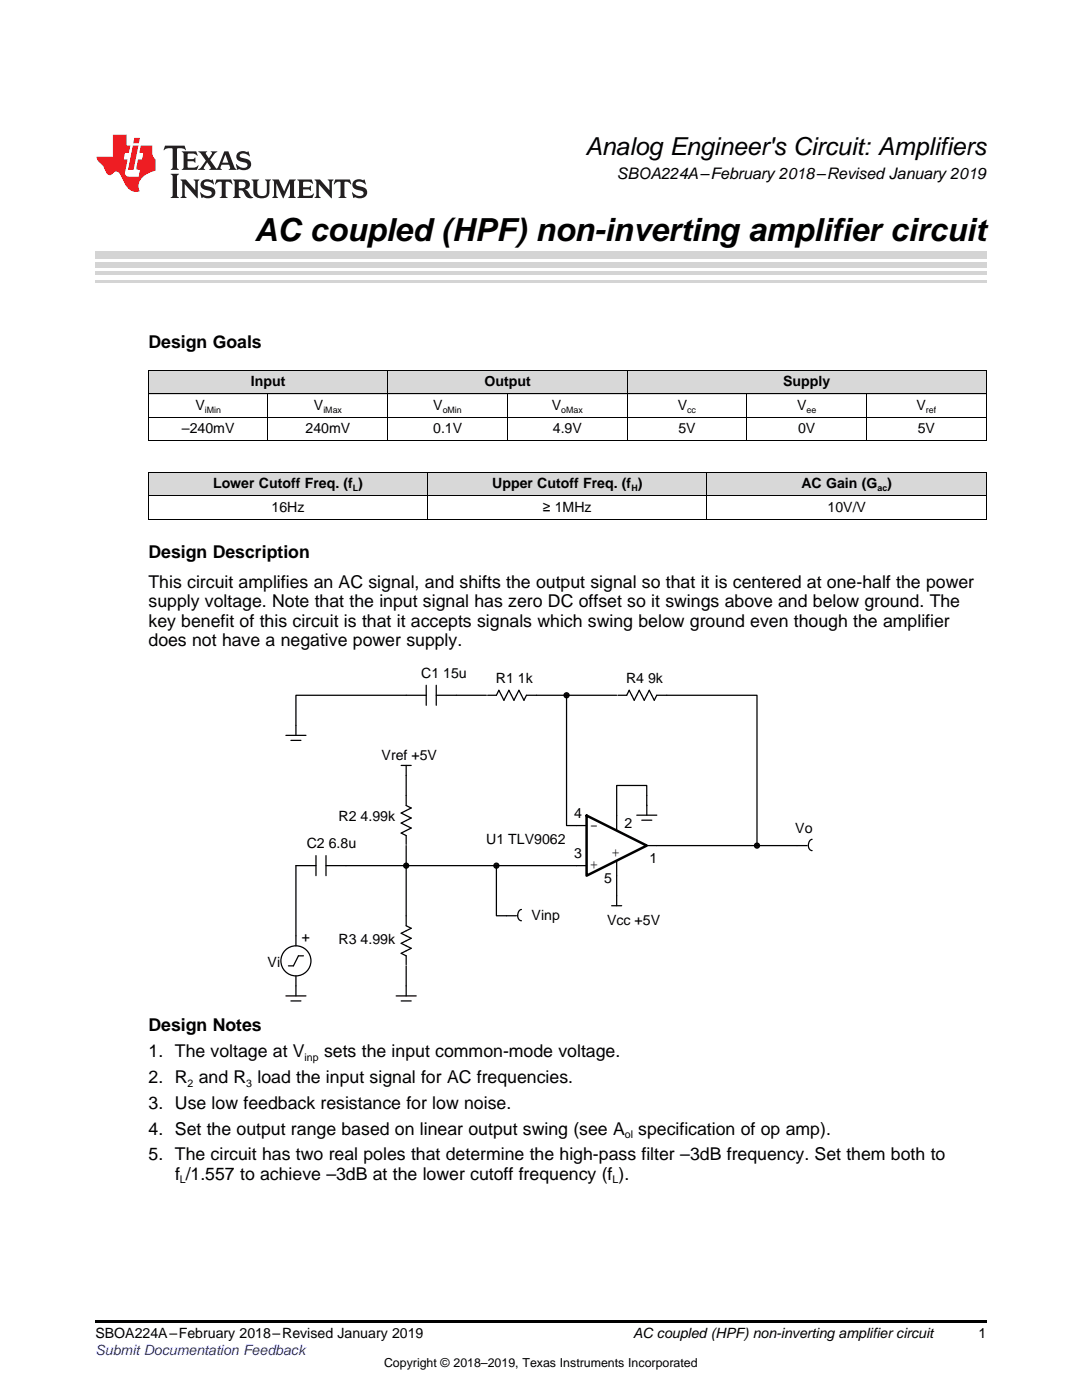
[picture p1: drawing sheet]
<svg xmlns="http://www.w3.org/2000/svg" width="216mm" height="279mm" viewBox="0 0 216 279" stroke-linecap="round" stroke-linejoin="round" font-family="sans-serif">
<defs><g id="words">
<text font-size="6.3" x="50.8" y="48">AC coupled (HPF) non-inverting amplifier circuit</text>
<text font-size="4.9" x="116.8" y="30.9">Analog Engineer's Circuit: Amplifiers</text>
<g font-size="3.5">
<text x="29.6" y="69.4">Design Goals</text>
<text x="29.6" y="111.4">Design Description</text>
<text x="29.6" y="117.3">This circuit amplifies an AC signal, and shifts the output signal so that it is centered at one-half the power</text>
<text x="29.6" y="121.2">supply voltage. Note that the input signal has zero DC offset so it swings above and below ground. The</text>
<text x="29.6" y="125.1">key benefit of this circuit is that it accepts signals which swing below ground even though the amplifier</text>
<text x="29.6" y="129">does not have a negative power supply.</text>
<text x="29.6" y="205.8">Design Notes</text>
<text x="29.6" y="211">1. The voltage at V</text>
<text x="64.7" y="211">sets the input common-mode voltage.</text>
<text x="29.6" y="216.1">2. R and R load the input signal for AC frequencies.</text>
<text x="29.6" y="221.3">3. Use low feedback resistance for low noise.</text>
<text x="29.6" y="226.4">4. Set the output range based on linear output swing (see A</text>
<text x="127.4" y="226.4">specification of op amp).</text>
<text x="29.6" y="231.6">5. The circuit has two real poles that determine the high-pass filter –3dB frequency. Set them both to</text>
<text x="34.9" y="235.5">f /1.557 to achieve –3dB at the lower cutoff frequency (f ).</text>
</g>
<text font-size="3.2" x="123.1" y="35.7">SBOA224A–February 2018–Revised January 2019</text>
<g font-size="2.8">
<text x="50.1" y="77.1">Input</text>
<text x="96.7" y="77.1">Output</text>
<text x="156.3" y="77.1">Supply</text>
<text x="39" y="81.8">V</text>
<text x="62.7" y="81.8">V</text>
<text x="86.5" y="81.8">V</text>
<text x="110.1" y="81.8">V</text>
<text x="135.3" y="81.8">V</text>
<text x="159.1" y="81.8">V</text>
<text x="182.9" y="81.8">V</text>
<text x="36.3" y="86.4">–240mV</text>
<text x="61" y="86.4">240mV</text>
<text x="86.4" y="86.4">0.1V</text>
<text x="110.3" y="86.4">4.9V</text>
<text x="135.4" y="86.4">5V</text>
<text x="159.2" y="86.4">0V</text>
<text x="183.1" y="86.4">5V</text>
<text x="42.5" y="97.4">Lower Cutoff Freq. (f )</text>
<text x="98.2" y="97.4">Upper Cutoff Freq. (f )</text>
<text x="159.9" y="97.4">AC Gain (G )</text>
<text x="54.2" y="102.1">16Hz</text>
<text x="108.3" y="102.1">≥ 1MHz</text>
<text x="165.1" y="102.1">10V/V</text>
<text x="84" y="135.3">C1 15u</text>
<text x="98.9" y="136.3">R1 1k</text>
<text x="124.9" y="136.3">R4 9k</text>
<text x="76.2" y="151.8">Vref +5V</text>
<text x="67.6" y="163.8">R2 4.99k</text>
<text x="114.6" y="163.3">4</text>
<text x="117.7" y="165.7">-</text>
<text x="124.6" y="165.3">2</text>
<text x="158.7" y="166.3">Vo</text>
<text x="61.2" y="169.3">C2 6.8u</text>
<text x="97" y="168.5">U1 TLV9062</text>
<text x="114.6" y="171.3">3</text>
<text x="117.7" y="173.4">+</text>
<text x="122" y="171">+</text>
<text x="129.6" y="172.3">1</text>
<text x="120.6" y="176.3">5</text>
<text x="106.1" y="183.5">Vinp</text>
<text x="121.1" y="184.5">Vcc +5V</text>
<text x="61.8" y="188" transform="rotate(-90 61.8 188)">+</text>
<text x="67.6" y="188.3">R3 4.99k</text>
<text x="53.4" y="193">Vi</text>
<text x="19" y="267.1">SBOA224A–February 2018–Revised January 2019</text>
<text x="126.3" y="267.1">AC coupled (HPF) non-inverting amplifier circuit</text>
<text x="195.3" y="267">1</text>
</g>
<text font-size="2.8" fill="#00f" x="19" y="270.4">Submit Documentation Feedback</text>
<text font-size="2.5" x="76.6" y="272.7">Copyright © 2018–2019, Texas Instruments Incorporated</text>
<g font-size="2.1">
<text x="60.8" y="211.7">inp</text>
<text x="37.4" y="216.9">2</text>
<text x="49.1" y="216.9">3</text>
<text x="124.7" y="227.2">ol</text>
<text x="35.9" y="236.2">L</text>
<text x="122.2" y="236.2">L</text>
</g>
<g font-size="1.8">
<text x="40.9" y="82.3">iMin</text>
<text x="64.5" y="82.3">iMax</text>
<text x="88.3" y="82.3">oMin</text>
<text x="112" y="82.3">oMax</text>
<text x="137.1" y="82.3">cc</text>
<text x="160.9" y="82.3">ee</text>
<text x="184.7" y="82.3">ref</text>
<text x="70.4" y="98">L</text>
<text x="126" y="98">H</text>
<text x="175.1" y="98">ac</text>
</g>
</g></defs>
<g fill="#d8d8d8">
<path d="M29.6 94.3h55.8v4.7h-55.8z"/>
<path d="M85.4 94.3h55.7v4.7h-55.7z"/>
<path d="M141.1 94.3h55.7v4.7h-55.7z"/>
<path d="M29.6 74h23.9v4.7h-23.9z"/>
<path d="M53.5 74h23.9v4.7h-23.9z"/>
<path d="M77.4 74h23.9v4.7h-23.9z"/>
<path d="M101.3 74h23.9v4.7h-23.9z"/>
<path d="M125.2 74h23.8v4.7h-23.8z"/>
<path d="M149 74h23.9v4.7h-23.9z"/>
<path d="M172.9 74h23.9v4.7h-23.9z"/>
</g>
<path d="M19 263.5h177.8v.6h-177.8z" fill="#000"/>
<circle cx="81" cy="172.8" r=".5" fill="#3c0000"/>
<circle cx="81" cy="172.8" r=".5" fill="none" stroke="#000" stroke-width=".25"/>
<circle cx="99" cy="172.8" r=".5" fill="#3c0000"/>
<circle cx="99" cy="172.8" r=".5" fill="none" stroke="#000" stroke-width=".25"/>
<circle cx="113" cy="138.8" r=".5" fill="#3c0000"/>
<circle cx="113" cy="138.8" r=".5" fill="none" stroke="#000" stroke-width=".25"/>
<circle cx="151" cy="168.8" r=".5" fill="#3c0000"/>
<g fill="none" stroke="#000" stroke-width=".25">
<path d="M85 138.8h-26v8M85 136.8v4M87 138.8h10M87 136.8v4M97.3 138.8h1.8l.4-1 1 2 1-2 1 2 1-2 1 2 .5-1h18M113 138.8v26h4M123.3 138.8h1.7l.5-1 1 2 1-2 1 2 1-2 1 2 .5-1h20v30M57 146.8h4M58.1 147.8h1.9M80 152.8h2M81 152.8v8l1 .5-2 1 2 1-2 1 2 1-2 1 1 .5v1.7M63 172.8h-4v16"/>
<path d="M63 170.8v4M65 172.8h52M65 170.8v4M81 168.8v16l1 .5-2 1 2 1-2 1 2 1-2 1 1 .5v1.7M99.1 172.8v10h3.9M123 171.8v9M127.1 162.7h4M128.1 163.7h2M129.1 168.8h31.9M129.1 162.7v-5.9h-6.1v9M162 167.5a1.21 1.21 0 0 0-.7 1.1 1.21 1.21 0 0 0 .7 1.2M57 198.8h4"/>
<path d="M58.1 199.8h1.9M59 194.8v4M60.5 190.8h-1l-1 2h-1M79 198.8h4M80 199.8h2M81 192.8v6M104 181.5a1.21 1.21 0 0 0-.7 1.1 1.21 1.21 0 0 0 .7 1.2M122 180.8h2"/>
<circle cx="151" cy="168.8" r=".5"/>
<circle cx="59" cy="191.8" r="3"/>
</g>
<path d="M117 162.8l12.1 6-12.1 6z" fill="none" stroke="#000" stroke-width=".5"/>
<g fill="none" stroke="#000" stroke-width=".2">
<path d="M29.6 78.6h167.2M29.6 74h167.2M29.7 74v14M53.5 78.7v9.3M77.3 74v14M101.2 78.7v9.3M125.1 74v14M149 78.7v9.3M172.9 78.7v9.3M196.8 74v14M29.6 98.9h167.2M29.6 94.3h167.2"/>
<path d="M29.6 87.9h167.2M29.6 83.3h167.2M29.7 94.3v9.3M85.3 94.3v9.3M141.1 94.3v9.3M196.8 94.3v9.3M29.6 103.6h167.2"/>
</g>
<path d="M19 56.1h177.8" fill="none" stroke="#d4d4d4" stroke-width=".42"/>
<g fill="#d4d4d4">
<path d="M19 54.2h177.8v.7h-177.8z"/>
<path d="M19 52.4h177.8v1h-177.8z"/>
<path d="M19 50.3h177.8v1.4h-177.8z"/>
</g>
<path d="M32.9 29.1l-.3 .9h.1a1.64 1.64 0 0 1 1.7-.3l.1 3.6-.4 .6h1.6l-.4-.6v-3.5v-.1l.4-.1a1.36 1.36 0 0 1 1.3 .4h.1l-.3-.9zM36.3 30.2l.3 .3v.3v2.5v.3l-.3 .3h3l.3-.9h-.1a1.87 1.87 0 0 1-2 .4l-.1-1.2h1.2l.4 .3v-1.1l-.4 .3-1.2 .1 .1-1.1 .2-.1a1.66 1.66 0 0 1 1.7 .5l.1-.1-.3-.8zM39.6 30.2l1.5 1.9-.9 1.2-.7 .6h1.4l-.3-.3 .7-1.2 .8 1.2-.3 .3h2.5l-.3-.3 .2-.7h1.5l.2 .6-.3 .4h1.6l-.4-.5-1.2-3.2h-.8l-1.2 2.9-.4 .6-1.3-1.8 .9-1.1 .6-.6h-1.4l.3 .3-.6 1.1-.6-1 .2-.4zM45 30.8l.6 1.7h-1.2zM47.4 30.6a1.04 1.04 0 0 0-.2 1.1 1.04 1.04 0 0 0 1 .6l1 .2a.5 .5 0 0 1 .2 .6 .5 .5 0 0 1-.5 .4 1.76 1.76 0 0 1-1.7-.8l-.1 .1 .3 1.1 .2-.1a2.54 2.54 0 0 0 2.2-.3 1.12 1.12 0 0 0 .2-1.2 1.12 1.12 0 0 0-1-.6l-1-.3a.4 .4 0 0 1-.2-.4 .4 .4 0 0 1 .4-.3 1.6 1.6 0 0 1 1.6 .5h.1l-.3-1-.3 .2-.2-.1a1.62 1.62 0 0 0-1.7 .3zM34.1 34.7l.3 .3 .1 .3v3.6l-.1 .3-.3 .3h1.6l-.3-.3-.1-.3v-3.6l.1-.3 .3-.3zM36 35.8l.4 .6v2.5l-.1 .3-.3 .3h1.2l-.3-.6v-2.1l2.6 2.8v-3.2l.3-.6h-1.2l.3 .4 .1 1.7-1.9-2.1zM40.3 36.2a1.04 1.04 0 0 0-.2 1.1 1.04 1.04 0 0 0 .9 .6l1 .3a.5 .5 0 0 1 .2 .5 .5 .5 0 0 1-.4 .4 1.76 1.76 0 0 1-1.8-.7h-.1l.3 1.1 .2-.1a2.55 2.55 0 0 0 2.3-.3 1.12 1.12 0 0 0 .2-1.2 1.12 1.12 0 0 0-1-.6l-1-.3a.41 .41 0 0 1-.2-.4 .41 .41 0 0 1 .4-.3 1.6 1.6 0 0 1 1.5 .5h.1l-.3-1-.2 .2-.2-.1a1.64 1.64 0 0 0-1.7 .3zM43.2 35.8l-.3 1h.1a.95 .95 0 0 1 1.2-.5v2.6v.3l-.4 .3h1.6l-.3-.3-.1-.3v-2.4l.3-.2a1.02 1.02 0 0 1 1 .5h.1l-.3-1zM46.5 35.8l.3 .4v.2v2.5v.3l-.3 .3h1.5l-.3-.3-.1-1.2a.9 .9 0 0 1 1.2 .8 1.07 1.07 0 0 0 1.7 .6 1.97 1.97 0 0 1-1.1-1.3l-.5-.3a.98 .98 0 0 0 1-1 .98 .98 0 0 0-1-.9zM47.7 36.3h.2a.81 .81 0 0 1 1.1 .6 .64 .64 0 0 1-.7 .7h-.7zM50.2 35.8l.3 .4 .1 .2v1.9a1.59 1.59 0 0 0 2.1 1.2 1.15 1.15 0 0 0 1.1-1.2v-2.1l.3-.4h-1.2l.3 .6v1.9a.97 .97 0 0 1-.7 .9 .97 .97 0 0 1-1.1-.6l-.1-2.2 .1-.2 .3-.4zM54.3 35.8l.3 .4 .1 .2v2.5l-.4 .6h1.2l-.4-.6v-2.3l1.4 3 1.4-3v2.3l-.4 .6h1.5l-.3-.3v-.3v-2.5v-.2l.3-.4h-1.3l-1 2.4-1.1-2.4zM59.3 35.8l.3 .4 .1 .2v2.5l-.1 .3-.3 .3h3l.4-.8-.1-.1a1.88 1.88 0 0 1-2.1 .4v-1.2h1.2l.3 .3v-1l-.3 .2-1.2 .1v-1l.3-.1a1.66 1.66 0 0 1 1.6 .4h.1l-.3-.9zM62.8 35.8l.3 .6v2.5v.3l-.3 .3h1.2l-.4-.6v-2.1l2.6 2.8v-3.2l.3-.6h-1.1l.3 .4v1.7l-1.8-2.1zM66.9 35.8l-.3 1h.1a.95 .95 0 0 1 1.2-.5v2.6v.3l-.4 .3h1.6l-.3-.3-.1-.3v-2.4l.3-.2a1.02 1.02 0 0 1 1 .5h.1l-.3-1zM70.6 36.2a1.04 1.04 0 0 0-.2 1.1 1.04 1.04 0 0 0 .9 .6l1 .3a.5 .5 0 0 1 .2 .5 .5 .5 0 0 1-.4 .4 1.75 1.75 0 0 1-1.8-.7h-.1l.3 1.1 .2-.1a2.56 2.56 0 0 0 2.3-.3 1.12 1.12 0 0 0 .2-1.2 1.12 1.12 0 0 0-1-.6l-1-.3a.4 .4 0 0 1-.2-.4 .4 .4 0 0 1 .4-.3 1.6 1.6 0 0 1 1.5 .5h.1l-.3-1-.2 .2-.2-.1a1.64 1.64 0 0 0-1.7 .3z" fill="#231f20"/>
<path d="M22.5 26.9v4.4h-3.2a2.57 2.57 0 0 0 1.2 1.7l.4 .8a1.22 1.22 0 0 0 1.3 1.1l.2-.2a.9 .9 0 0 1 1-.5 .9 .9 0 0 1 .7 .9l.5 1.1a2.58 2.58 0 0 0 3.3 1.9 2.35 2.35 0 0 1 .9-3.1l1.1-.6 1.1-.3v-2.3a1.45 1.45 0 0 1-.6-1.3v-1.5h-2.3l-.3 1.5h.8l-.2 1.3h-.9l-.3 1.6 .1 .4 .7 .1-.3 1.4h-1.1a1.52 1.52 0 0 1-1.7-.6l.6-2.9h-.8l.2-1.3h.8l.3-1.5h-.7v-2.1zM26.5 29l-1 4.9h1.2l.9-4.9zM26.8 27.5l-.2 1.1h1.1l.2-1.1z" fill="#ee1d23"/>
<use href="#words"/>
</svg>
